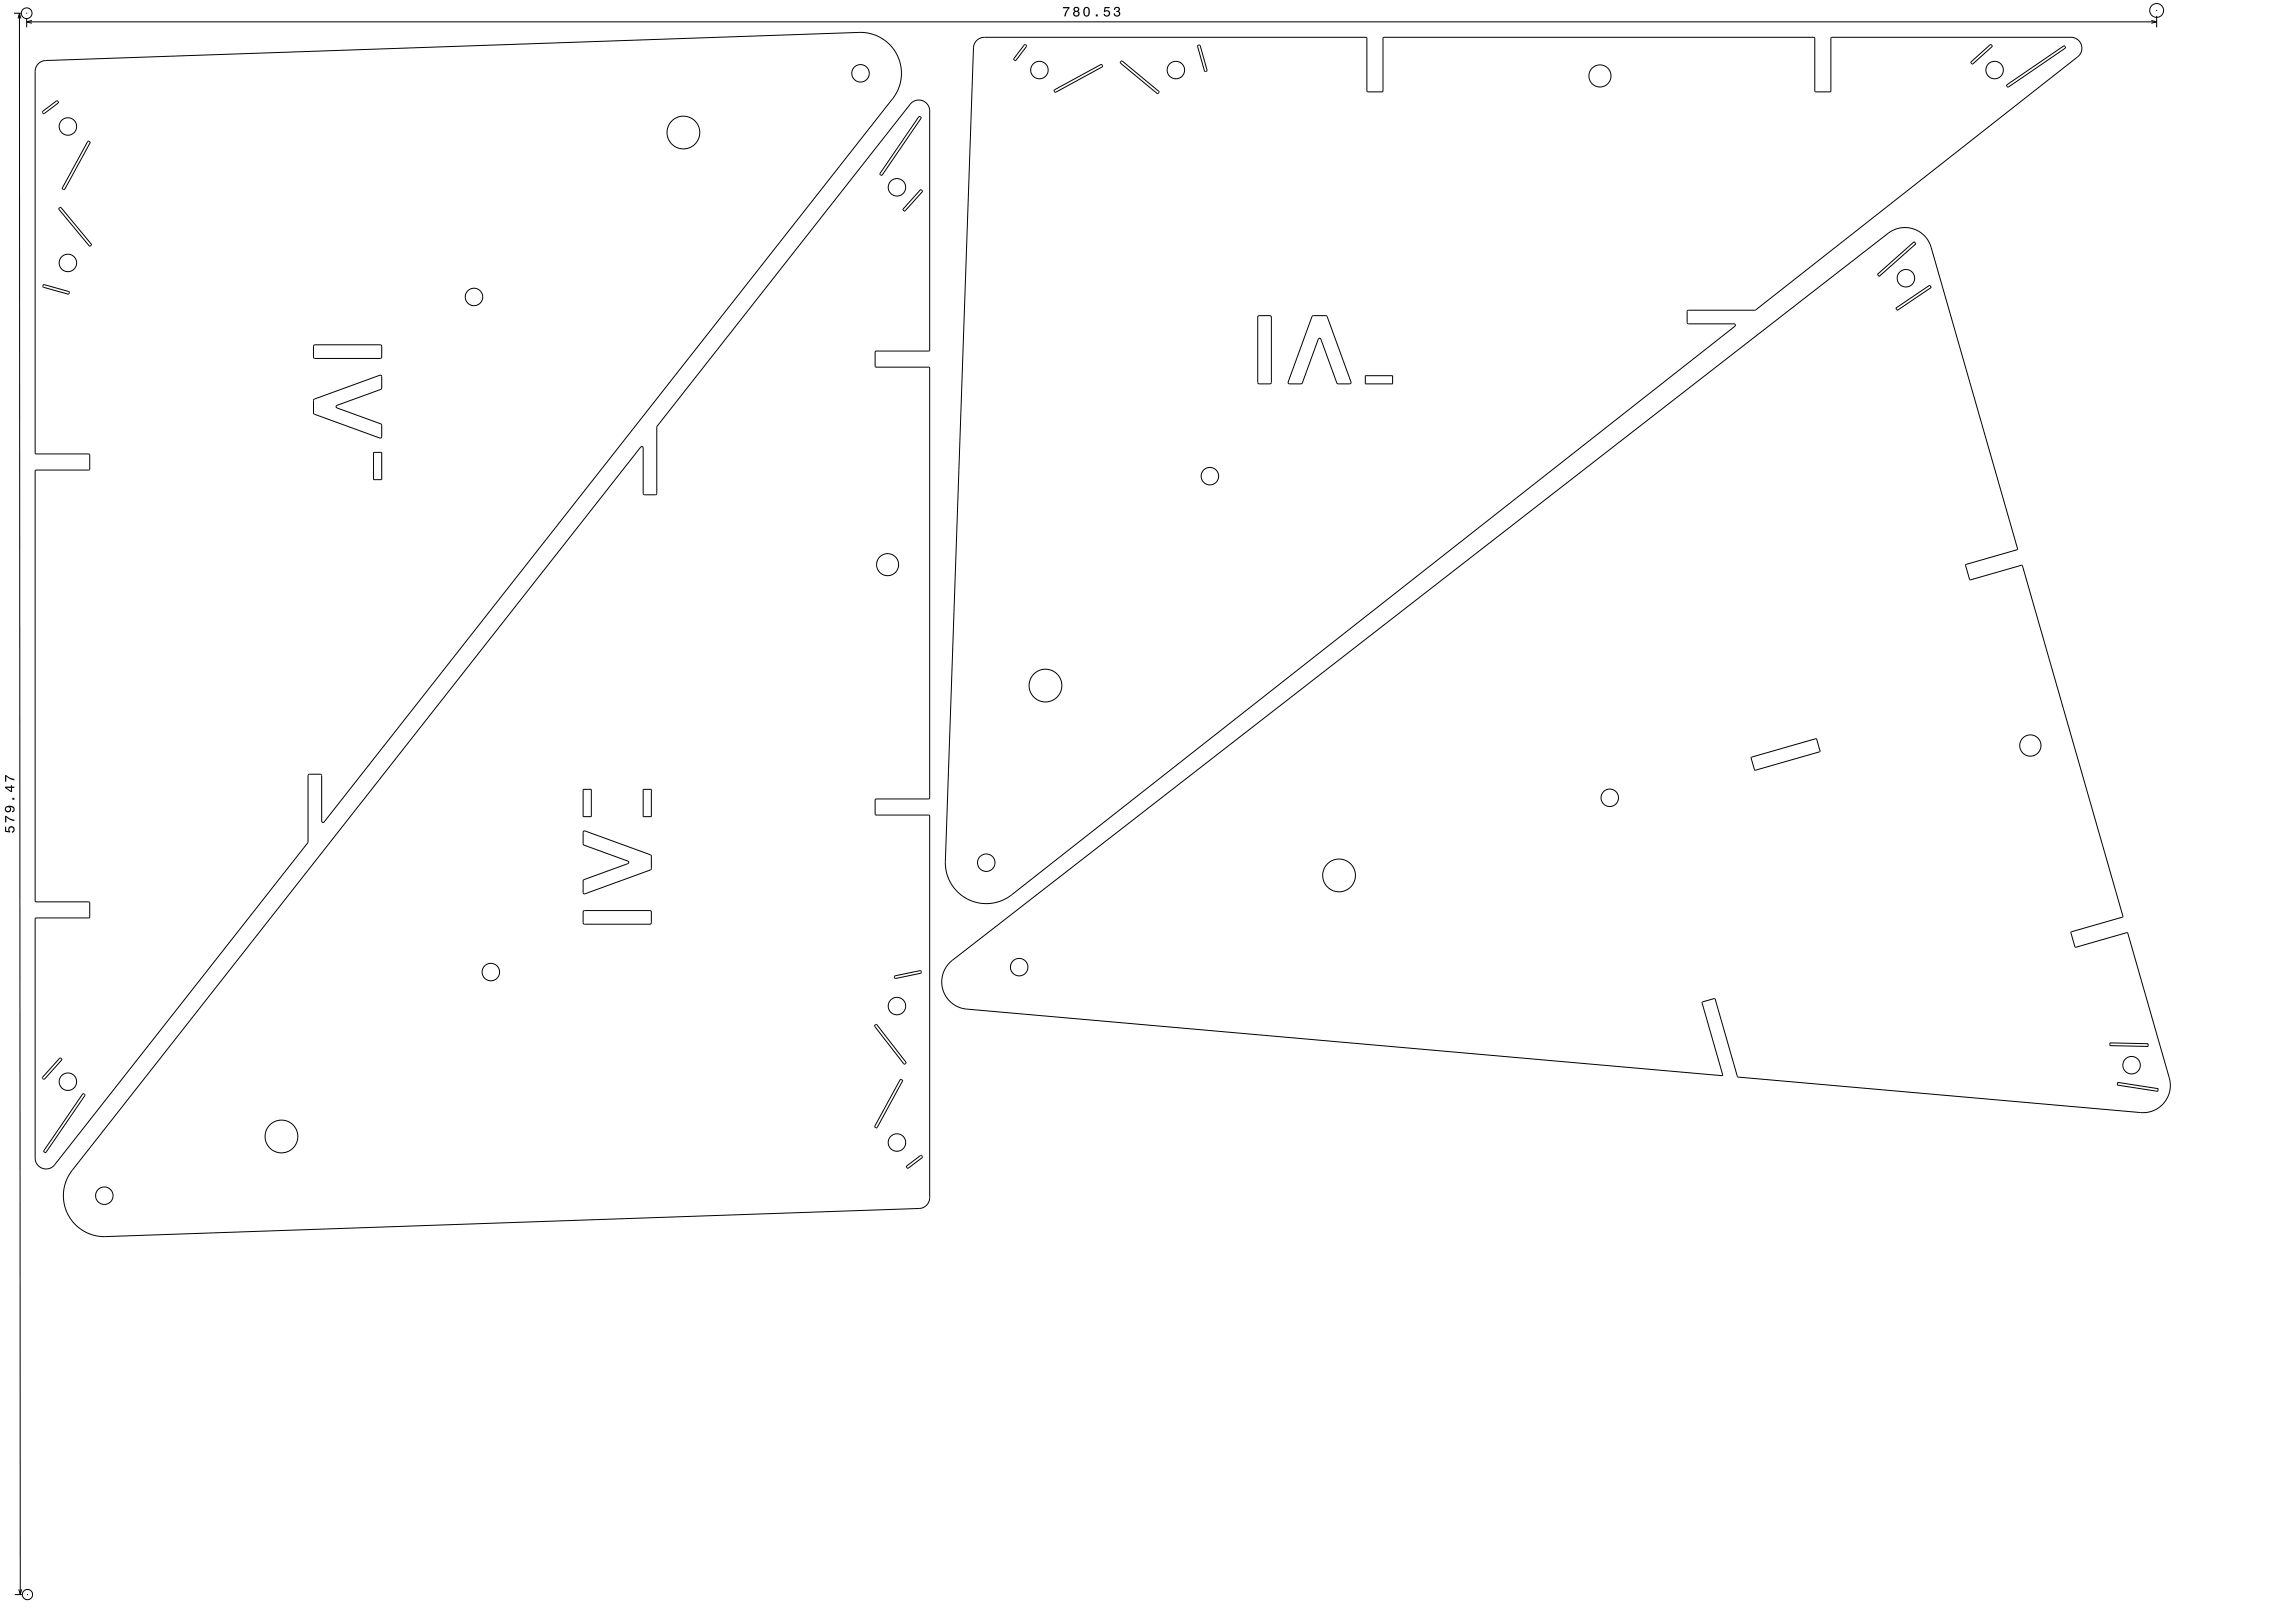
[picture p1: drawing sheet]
<svg xmlns="http://www.w3.org/2000/svg" width="841mm" height="594mm" viewBox="0 0 841 594" stroke-linecap="round" stroke-linejoin="round" font-family="sans-serif">
<g fill="none" stroke="#000" stroke-width=".37">
<path d="M5.1 4.9h2.7M7.1 4.9l.3 579.4M7.6 6.8l-.5-1.9-.5 1.9M9.8 6.8v3.2M9.8 8h780.5M11.7 7.5l-1.9 .5 1.9 .5M357.8 14.9l1.5-1 1.4-.2h139.9l.3 .3v19.4l.3 .3h5.3l.3-.3v-19.4l.3-.3h157.6l.3 .3v19.4l.3 .3h5.3l.3-.3v-19.4l.3-.3h87.7a4 4 0 0 1 3.8 2.7 4 4 0 0 1-1.3 4.4l-118.1 92.8-24.8 .1-.2 .4v4.1l.4 .5h16.8l.4 .2v.5l-265.2 208.5-2.2 1.4-2.2 1-2.5 .6-2.7 .2-3-.3-2.8-1-2.4-1.3-2.3-2-1.7-2.1-1.4-2.7-.8-2.9-.3-2.7 10.3-298.6 .3-1.3zM375.4 16.4h.4l.4 .6-3.9 5.1-.4 .1-.4-.7zM438.9 16.7l.5-.2 .4 .2 2.5 9-.2 .4-.7-.1zM788.4 7.5l1.9 .5-1.9 .5M790.3 5.8v4.2M14.1 23.3l1.2-.8 1.4-.3 298.7-10.3 2.7 .2 2.9 .9 2.4 1.2 2.4 1.9 1.8 2.1 1.4 2.6 1 2.8 .3 3-.1 2.5-.6 2.4-1 2.3-1.5 2.3-208.5 265.3-.5-.1-.2-.4-.1-16.9-.4-.3h-4l-.4 .2-.2 24.9-92.8 118a4 4 0 0 1-4.4 1.3 4 4 0 0 1-2.7-3.7v-87.7l.3-.3h19.4l.3-.3v-5.3l-.3-.3h-19.4l-.3-.3v-157.7l.3-.3h19.4l.3-.3v-5.3l-.3-.3h-19.4l-.3-.3v-139.8l.3-1.6z"/>
<path d="M333.8 37.9a4 4 0 0 1 4.4-.9 4 4 0 0 1 2.5 3.7v87.6l-.3 .3h-19.4l-.3 .3v5.3l.3 .3h19.4l.3 .3v157.7l-.3 .3h-19.4l-.3 .3v5.3l.3 .3h19.4l.3 .3v139.8a4 4 0 0 1-3.9 4l-298.9 10.3-3-.3-2.6-.9-2.4-1.3-2.3-1.9-1.7-2.1-1.5-2.6-.9-2.9-.3-2.7 .2-2.5 .6-2.4 1.1-2.5 1.2-1.9 208.7-265.4h.5l.2 .4v17l.5 .2h4l.4-.2 .2-24.9zM386.4 32.9l17-9.3 .6 .5-.1 .4-17 9.3-.4-.1zM410.8 22.4h.5l13.4 11.1-.3 .7-.4 .1-13.4-11.1zM722.3 22.7l7-6.3 .7 .3v.4l-7 6.3-.7-.3zM735.4 31.1l20.8-14.3 .7 .4-.1 .5-20.8 14.2-.4-.1zM15.6 40.8l5.1-3.8 .7 .3-.1 .5-5.1 3.8-.6-.4zM32.1 51.9l.4-.2 .5 .6-9.3 17.1-.4 .1-.5-.6zM336.7 42.8l.7 .1 .1 .4-14.2 20.8-.4 .1-.4-.6zM21.6 76.3l.8-.2 11.1 13.4-.1 .4-.7 .2-11.1-13.4zM331.3 77.3h.4l6.3-7-.3-.7h-.5l-6.2 7 .3 .7M15.9 104.3l9.3 2.5 .1 .8-.3 .2-9.1-2.5-.2-.4zM461 115.9l.4-.2h4l.5 .5v24l-.5 .5h-4.1l-.4-.5z"/>
<path d="M480.8 115.9l.4-.2h4.7l.4 .3 8.8 24-.3 .6-4.8-.1-6-16.2-.3-.3-.6 .3-5.9 16.1-.4 .3h-4.3l-.4-.2-.1-.5zM688 100.5l13.4-11.9 .7 .7-13.5 12zM694.7 112.9l12.5-8.4 .5 .8-12.4 8.4zM115 126.6l.4-.3 24 .1 .5 .4v4.1l-.5 .4h-24.1l-.4-.5zM500.3 137.7h10v3h-10zM115 146.4l24.2-8.9h.5l.2 .5-.1 4.6-16.3 5.9-.3 .6 .3 .4 16.2 5.9 .2 .4-.1 4.5-.6 .2-24.1-8.8-.2-.4zM136.9 165.8h3v10h-3zM641.8 277.5l23.7-6.8 .2 .1 1.3 4.4-.2 .3-23.6 6.8-.3-.2-1.2-4.4zM213.7 289.2h3v10.1h-3zM235.7 289.2h3v10.1h-3zM213.9 304.6l.5-.1 24.1 8.8 .2 .4-.1 5-24.2 8.8h-.5l-.2-.4 .1-4.6 16.3-6 .3-.6-.3-.4-16.2-5.9-.2-.4v-4.2zM213.8 333.9l.4-.2h24l.5 .5v4l-.5 .5h-24.1l-.4-.5z"/>
<path d="M327.8 357.7l9.4-2 .4 .6-.2 .4-9.2 1.9-.4-.3zM348 352.7l343.9-267.2 1.7-1.1 1.9-.7 3.7-.3 2.9 .8 2.3 1.5 1.9 2 1.2 2.4 31.9 111.1-.2 .2-18.8 5.4-.2 .3 1.6 5.3 .2 .1 18.9-5.4 .2 .1 36.9 128.6-.2 .3-18.8 5.4-.1 .2 1.5 5.3 .2 .1 18.9-5.4 .2 .2 15.3 53.2 .3 3.7-1.1 3.6-2.3 2.9-3.3 1.9-3.4 .5-148.3-13-8.6-28.8-4.5 1.3-.1 .2 7.6 26.5-.2 .3-277.1-24.4-2.6-.7-2.4-1.4-2.1-2.1-1.2-2.5-.6-2.9 .3-2.7 1-2.6zM320.6 375.7l.7-.2 10.7 13.7-.1 .5-.7 .1-10.7-13.7zM21.9 387.8l.7 .2v.4l-6.3 7h-.4l-.3-.6zM329.8 395.7l.5-.2 .4 .6-9.3 17.1-.4 .1-.4-.6zM773.2 382.2l14 .3v1l-14-.3zM776 396.6l14.9 2.3-.2 1-14.8-2.3zM30.3 400.9l.7 .1 .1 .5-14.2 20.7-.4 .1-.4-.6zM332.2 427.3l5.1-3.9 .7 .4-.1 .4-5.1 3.9-.6-.4zM5.4 584.3h2.7M6.9 582.4l.5 1.9 .5-1.9"/>
<circle cx="9.8" cy="4.8" r="1.96"/>
<circle cx="790.3" cy="3.8" r="2.53"/>
<circle cx="315.3" cy="26.9" r="3.2"/>
<circle cx="380.9" cy="25.7" r="3.2"/>
<circle cx="430.9" cy="25.7" r="3.2"/>
<circle cx="586.3" cy="27.8" r="4.1"/>
<circle cx="730.9" cy="25.7" r="3.2"/>
<circle cx="24.9" cy="46.3" r="3.2"/>
<circle cx="250.4" cy="48.6" r="6"/>
<circle cx="328.7" cy="68.6" r="3.2"/>
<circle cx="24.9" cy="96.3" r="3.2"/>
<circle cx="173.7" cy="108.8" r="3.2"/>
<circle cx="698.4" cy="102" r="3.2"/>
<circle cx="443.4" cy="174.5" r="3.2"/>
<circle cx="325.3" cy="206.9" r="4"/>
<circle cx="383.1" cy="251.2" r="6"/>
<circle cx="744" cy="273.2" r="3.9"/>
<circle cx="589.9" cy="292.3" r="3.2"/>
<circle cx="361.4" cy="316.1" r="3.2"/>
<circle cx="490.7" cy="320.8" r="6"/>
<circle cx="179.9" cy="356.2" r="3.2"/>
<circle cx="373.5" cy="354.4" r="3.2"/>
<circle cx="328.7" cy="368.7" r="3.2"/>
<circle cx="24.9" cy="396.4" r="3.2"/>
<circle cx="781.1" cy="390.3" r="3.2"/>
<circle cx="103.1" cy="416.5" r="6"/>
<circle cx="328.7" cy="418.7" r="3.2"/>
<circle cx="38.2" cy="438.1" r="3.2"/>
<circle cx="10.1" cy="584.3" r="1.88"/>
</g>
<g fill="#000">
<path d="M9.6 4.7h.4v.3h-.4z" fill-rule="evenodd"/>
<path d="M389.5 2.6v.4h1.9l-1.2 2.2-.2 .8h.5l.5-1.6 .9-1.4v-.4zM393.6 2.7l-.2 .9 .4 .5a1.09 1.09 0 0 0-.2 1.6 1.09 1.09 0 0 0 1.6 0 1.09 1.09 0 0 0-.1-1.6 .95 .95 0 0 0 .3-1.3 .95 .95 0 0 0-1.4-.2zM393.7 5a.71 .71 0 0 1 1.4 0 .71 .71 0 0 1-1.4 0zM393.8 3.5a.6 .6 0 0 1 1.2 0 .6 .6 0 0 1-1.2 0zM397.3 2.9a2.02 2.02 0 0 0 .9 3.2 2.03 2.03 0 0 0 .9-3.2 1.11 1.11 0 0 0-1.8 0zM397.8 3l.4-.1a1.7 1.7 0 0 1 0 2.8l-.6-.3-.1-.5v-1.2zM401.6 5.3v.7h.7v-.7zM404.8 2.6l-.3 1.8h.4a.8 .8 0 0 1 1.2-.2 .8 .8 0 0 1 0 1.3 .8 .8 0 0 1-1.2-.4h-.5a1.21 1.21 0 0 0 1.5 1 1.21 1.21 0 0 0 .8-1.6 1.21 1.21 0 0 0-1.7-.6l.1-.9h1.5v-.4zM408.5 2.8l-.3 .8h.4a.62 .62 0 0 1 .4-.7 .62 .62 0 0 1 .8 .2 .62 .62 0 0 1-.2 .9h-.5v.4a.74 .74 0 0 1 .9 .6 .74 .74 0 0 1-.8 .8 .74 .74 0 0 1-.6-.9h-.5a1.15 1.15 0 0 0 1.6 1.2 1.15 1.15 0 0 0 .3-2 1.01 1.01 0 0 0 0-1.5 1.01 1.01 0 0 0-1.5 .2z" fill-rule="evenodd"/>
<path d="M790.1 3.6h.4v.4h-.4z" fill-rule="evenodd"/>
<path d="M1.9 302.9v1.9l1.8 .3v-.4a.8 .8 0 0 1-.2-1.3 .8 .8 0 0 1 1.2 .1 .8 .8 0 0 1-.3 1.2v.5a1.21 1.21 0 0 0 1-1.5 1.21 1.21 0 0 0-1.6-.8 1.21 1.21 0 0 0-.6 1.7l-.9-.1v-1.6zM1.9 299v2.4h.4v-1.9l1.4 .9 1.6 .5v-.5l-1.6-.5-1.4-.9zM2.2 295.6a1.17 1.17 0 0 0-.3 1.6 1.17 1.17 0 0 0 1.7 .2 1.17 1.17 0 0 0 .1-1.7 1.02 1.02 0 0 1 1.3 .9l-.2 .4-.4 .2v.5a1.23 1.23 0 0 0 .9-1.5 1.23 1.23 0 0 0-1.4-.9zM2.2 296.5a.74 .74 0 0 1 1.4 0 .74 .74 0 0 1-1.4 0zM4.5 292.4v.7h.8v-.7zM1.8 288.3v.4l2.2 1.5h.4v-1.5h.9v-.4h-.9v-.5h-.4v.5zM2.4 288.7h1.6v1.1zM1.8 284v2.4h.5v-1.9l1.4 1 1.6 .4v-.5l-1.6-.4-1.4-1z" fill-rule="evenodd"/>
<path d="M9.9 584.1h.4v.4h-.4z" fill-rule="evenodd"/>
</g>
</svg>
